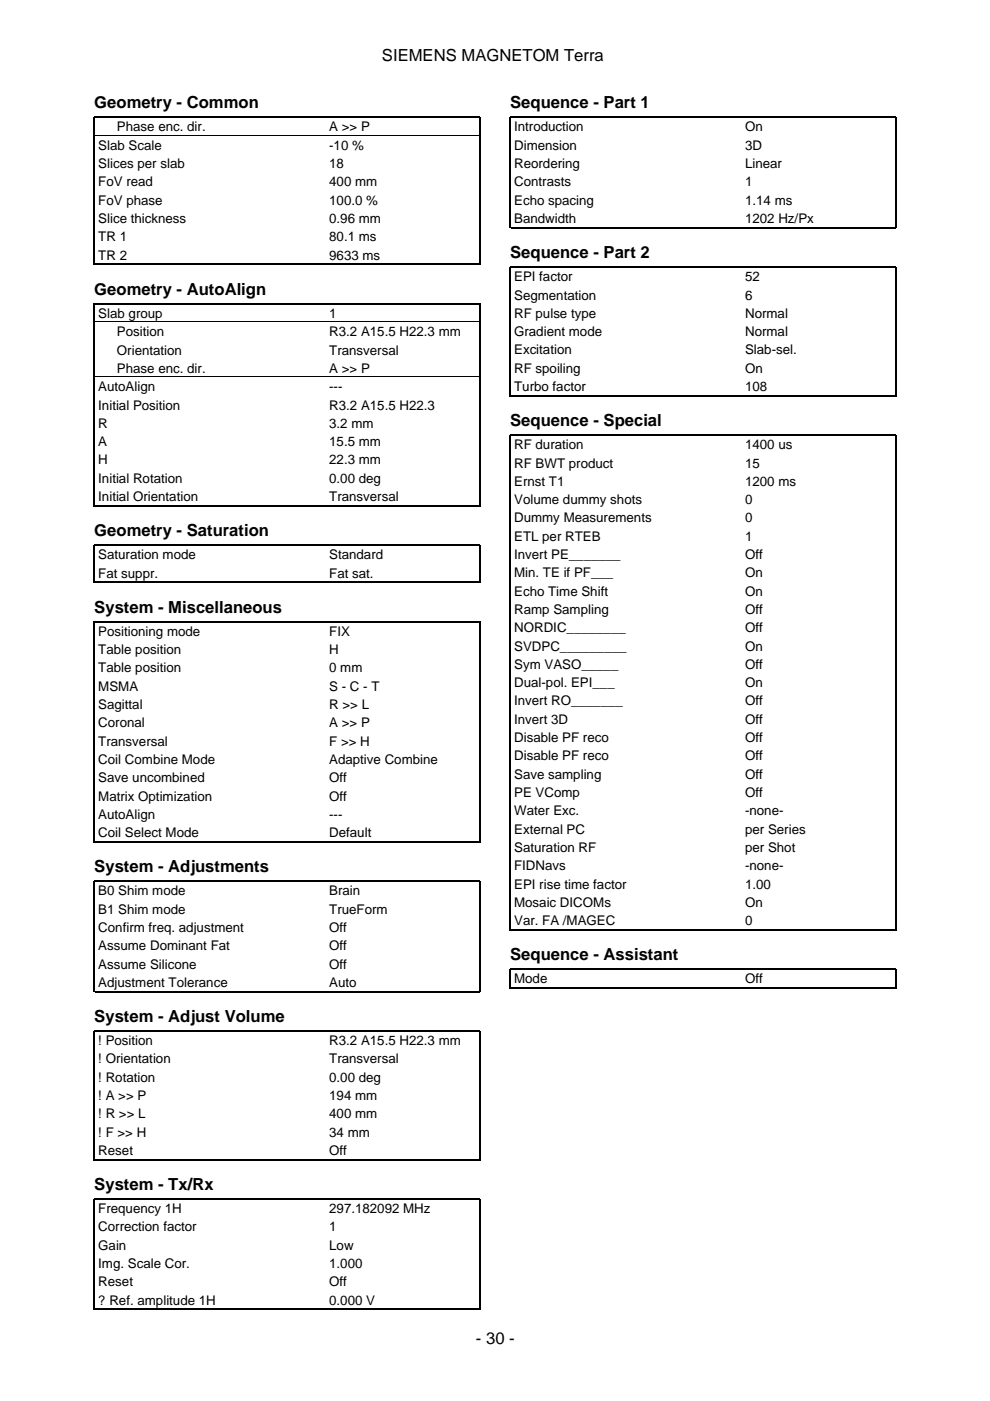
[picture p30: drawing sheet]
<svg xmlns="http://www.w3.org/2000/svg" width="210mm" height="297mm" viewBox="0 0 210 297" stroke-linecap="round" stroke-linejoin="round" font-family="sans-serif">
<defs><g id="words">
<g font-size="3.5">
<text x="81" y="12.9">SIEMENS MAGNETOM Terra</text>
<text x="20" y="22.9">Geometry - Common</text>
<text x="108.2" y="22.9">Sequence - Part 1</text>
<text x="108.2" y="54.7">Sequence - Part 2</text>
<text x="20" y="62.4">Geometry - AutoAlign</text>
<text x="108.2" y="90.3">Sequence - Special</text>
<text x="20" y="113.6">Geometry - Saturation</text>
<text x="20" y="129.9">System - Miscellaneous</text>
<text x="20" y="184.9">System - Adjustments</text>
<text x="108.2" y="203.6">Sequence - Assistant</text>
<text x="20" y="216.7">System - Adjust Volume</text>
<text x="20" y="252.3">System - Tx/Rx</text>
<text x="100.9" y="284.9">- 30 -</text>
</g>
<g font-size="2.8">
<text x="24.8" y="27.9">Phase enc. dir.</text>
<text x="69.8" y="27.9">A &gt;&gt; P</text>
<text x="109" y="27.9">Introduction</text>
<text x="158" y="27.9">On</text>
<text x="20.8" y="31.7">Slab Scale</text>
<text x="20.8" y="35.6">Slices per slab</text>
<text x="69.8" y="31.7">-10 %</text>
<text x="69.8" y="35.6">18</text>
<text x="109" y="31.7">Dimension</text>
<text x="109" y="35.6">Reordering</text>
<text x="158" y="31.7">3D</text>
<text x="158" y="35.6">Linear</text>
<text x="20.8" y="39.5">FoV read</text>
<text x="69.8" y="39.5">400 mm</text>
<text x="109" y="39.5">Contrasts</text>
<text x="158" y="39.5">1</text>
<text x="20.8" y="43.4">FoV phase</text>
<text x="20.8" y="47.3">Slice thickness</text>
<text x="69.8" y="43.4">100.0 %</text>
<text x="69.8" y="47.3">0.96 mm</text>
<text x="109" y="43.4">Echo spacing</text>
<text x="109" y="47.3">Bandwidth</text>
<text x="158" y="43.4">1.14 ms</text>
<text x="158" y="47.3">1202 Hz/Px</text>
<text x="20.8" y="51.2">TR 1</text>
<text x="69.8" y="51.2">80.1 ms</text>
<text x="20.8" y="55">TR 2</text>
<text x="69.8" y="55">9633 ms</text>
<text x="109" y="59.6">EPI factor</text>
<text x="158" y="59.6">52</text>
<text x="109" y="63.5">Segmentation</text>
<text x="158" y="63.5">6</text>
<text x="20.8" y="67.4">Slab group</text>
<text x="24.8" y="71.3">Position</text>
<text x="69.8" y="67.4">1</text>
<text x="69.8" y="71.3">R3.2 A15.5 H22.3 mm</text>
<text x="109" y="67.4">RF pulse type</text>
<text x="109" y="71.3">Gradient mode</text>
<text x="158" y="67.4">Normal</text>
<text x="158" y="71.3">Normal</text>
<text x="24.8" y="75.2">Orientation</text>
<text x="69.8" y="75.2">Transversal</text>
<text x="109" y="75.1">Excitation</text>
<text x="158" y="75.1">Slab-sel.</text>
<text x="20.8" y="82.9">AutoAlign</text>
<text x="24.8" y="79">Phase enc. dir.</text>
<text x="69.8" y="79">A &gt;&gt; P</text>
<text x="69.8" y="82.9">---</text>
<text x="109" y="79">RF spoiling</text>
<text x="109" y="82.9">Turbo factor</text>
<text x="158" y="79">On</text>
<text x="158" y="82.9">108</text>
<text x="20.8" y="86.8">Initial Position</text>
<text x="69.8" y="86.8">R3.2 A15.5 H22.3</text>
<text x="20.8" y="90.7">R</text>
<text x="20.8" y="94.6">A</text>
<text x="69.8" y="90.7">3.2 mm</text>
<text x="69.8" y="94.6">15.5 mm</text>
<text x="109" y="95.2">RF duration</text>
<text x="158" y="95.2">1400 us</text>
<text x="20.8" y="98.5">H</text>
<text x="69.8" y="98.5">22.3 mm</text>
<text x="109" y="99.1">RF BWT product</text>
<text x="158" y="99.1">15</text>
<text x="20.8" y="102.3">Initial Rotation</text>
<text x="20.8" y="106.2">Initial Orientation</text>
<text x="69.8" y="102.3">0.00 deg</text>
<text x="69.8" y="106.2">Transversal</text>
<text x="109" y="103">Ernst T1</text>
<text x="109" y="106.9">Volume dummy shots</text>
<text x="158" y="103">1200 ms</text>
<text x="158" y="106.9">0</text>
<text x="109" y="110.8">Dummy Measurements</text>
<text x="158" y="110.8">0</text>
<text x="20.8" y="118.6">Saturation mode</text>
<text x="69.8" y="118.6">Standard</text>
<text x="109" y="114.7">ETL per RTEB</text>
<text x="109" y="118.5">Invert PE_______</text>
<text x="158" y="114.7">1</text>
<text x="158" y="118.5">Off</text>
<text x="20.8" y="122.5">Fat suppr.</text>
<text x="69.8" y="122.5">Fat sat.</text>
<text x="109" y="122.4">Min. TE if PF___</text>
<text x="158" y="122.4">On</text>
<text x="109" y="126.3">Echo Time Shift</text>
<text x="109" y="130.2">Ramp Sampling</text>
<text x="158" y="126.3">On</text>
<text x="158" y="130.2">Off</text>
<text x="20.8" y="134.8">Positioning mode</text>
<text x="69.8" y="134.8">FIX</text>
<text x="109" y="134.1">NORDIC________</text>
<text x="109" y="137.9">SVDPC_________</text>
<text x="158" y="134.1">Off</text>
<text x="158" y="137.9">On</text>
<text x="20.8" y="138.7">Table position</text>
<text x="20.8" y="142.6">Table position</text>
<text x="69.8" y="138.7">H</text>
<text x="69.8" y="142.6">0 mm</text>
<text x="109" y="141.8">Sym VASO_____</text>
<text x="158" y="141.8">Off</text>
<text x="20.8" y="146.4">MSMA</text>
<text x="69.8" y="146.4">S - C - T</text>
<text x="109" y="145.7">Dual-pol. EPI___</text>
<text x="109" y="149.6">Invert RO_______</text>
<text x="158" y="145.7">On</text>
<text x="158" y="149.6">Off</text>
<text x="20.8" y="150.3">Sagittal</text>
<text x="20.8" y="154.2">Coronal</text>
<text x="69.8" y="150.3">R &gt;&gt; L</text>
<text x="69.8" y="154.2">A &gt;&gt; P</text>
<text x="109" y="153.5">Invert 3D</text>
<text x="158" y="153.5">Off</text>
<text x="20.8" y="158.1">Transversal</text>
<text x="20.8" y="162">Coil Combine Mode</text>
<text x="69.8" y="158.1">F &gt;&gt; H</text>
<text x="69.8" y="162">Adaptive Combine</text>
<text x="109" y="157.3">Disable PF reco</text>
<text x="109" y="161.2">Disable PF reco</text>
<text x="158" y="157.3">Off</text>
<text x="158" y="161.2">Off</text>
<text x="20.8" y="165.8">Save uncombined</text>
<text x="69.8" y="165.8">Off</text>
<text x="109" y="165.1">Save sampling</text>
<text x="158" y="165.1">Off</text>
<text x="20.8" y="169.7">Matrix Optimization</text>
<text x="20.8" y="173.6">AutoAlign</text>
<text x="69.8" y="169.7">Off</text>
<text x="69.8" y="173.6">---</text>
<text x="109" y="169">PE VComp</text>
<text x="109" y="172.9">Water Exc.</text>
<text x="158" y="169">Off</text>
<text x="158" y="172.9">-none-</text>
<text x="20.8" y="177.5">Coil Select Mode</text>
<text x="69.8" y="177.5">Default</text>
<text x="109" y="176.7">External PC</text>
<text x="158" y="176.7">per Series</text>
<text x="109" y="180.6">Saturation RF</text>
<text x="109" y="184.5">FIDNavs</text>
<text x="158" y="180.6">per Shot</text>
<text x="158" y="184.5">-none-</text>
<text x="20.8" y="189.8">B0 Shim mode</text>
<text x="69.8" y="189.8">Brain</text>
<text x="109" y="188.4">EPI rise time factor</text>
<text x="158" y="188.4">1.00</text>
<text x="20.8" y="193.7">B1 Shim mode</text>
<text x="20.8" y="197.6">Confirm freq. adjustment</text>
<text x="69.8" y="193.7">TrueForm</text>
<text x="69.8" y="197.6">Off</text>
<text x="109" y="192.3">Mosaic DICOMs</text>
<text x="109" y="196.1">Var. FA /MAGEC</text>
<text x="158" y="192.3">On</text>
<text x="158" y="196.1">0</text>
<text x="20.8" y="201.5">Assume Dominant Fat</text>
<text x="69.8" y="201.5">Off</text>
<text x="20.8" y="205.4">Assume Silicone</text>
<text x="20.8" y="209.2">Adjustment Tolerance</text>
<text x="69.8" y="205.4">Off</text>
<text x="69.8" y="209.2">Auto</text>
<text x="109" y="208.5">Mode</text>
<text x="158" y="208.5">Off</text>
<text x="20.8" y="221.6">! Position</text>
<text x="69.8" y="221.6">R3.2 A15.5 H22.3 mm</text>
<text x="20.8" y="225.5">! Orientation</text>
<text x="69.8" y="225.5">Transversal</text>
<text x="20.8" y="229.3">! Rotation</text>
<text x="20.8" y="233.2">! A &gt;&gt; P</text>
<text x="69.8" y="229.3">0.00 deg</text>
<text x="69.8" y="233.2">194 mm</text>
<text x="20.8" y="237.1">! R &gt;&gt; L</text>
<text x="69.8" y="237.1">400 mm</text>
<text x="20.8" y="241">! F &gt;&gt; H</text>
<text x="20.8" y="244.9">Reset</text>
<text x="69.8" y="241">34 mm</text>
<text x="69.8" y="244.9">Off</text>
<text x="20.8" y="257.2">Frequency 1H</text>
<text x="69.8" y="257.2">297.182092 MHz</text>
<text x="20.8" y="261.1">Correction factor</text>
<text x="69.8" y="261.1">1</text>
<text x="20.8" y="265">Gain</text>
<text x="20.8" y="268.9">Img. Scale Cor.</text>
<text x="69.8" y="265">Low</text>
<text x="69.8" y="268.9">1.000</text>
<text x="20.8" y="272.7">Reset</text>
<text x="69.8" y="272.7">Off</text>
<text x="20.8" y="276.6">? Ref. amplitude 1H</text>
<text x="69.8" y="276.6">0.000 V</text>
</g>
</g></defs>
<g fill="none" stroke="#000" stroke-width=".26">
<path d="M20 56.2v-31.4h81.8v31.4M20.1 56h81.6M108.2 48.4v-23.6h81.8v23.6M108.3 48.3h81.6M108.2 84v-27.4h81.8v27.4M108.3 83.9h81.6M20 107.4v-43h81.8v43M20.1 107.2h81.6M20 131.8h81.8M20 123.6v-8h81.8v8M20 131.8v46.8M20.1 123.5h81.6"/>
<path d="M101.8 131.8v46.8M20.1 178.5h81.6M108.2 197.3v-105.1h81.8v105.1M108.3 197.1h81.6M20 210.4v-23.6h81.8v23.6M20.1 210.2h81.6M108.2 209.6v-4.1h81.8v4.1M108.3 209.5h81.6M20 246v-27.4h81.8v27.4M20.1 245.9h81.6M20 277.8v-23.6h81.8v23.6M20.1 277.6h81.6"/>
</g>
<path d="M20.1 28.7h81.6M20.1 68.3h81.6M20.1 79.9h81.6" fill="none" stroke="#000" stroke-width=".21"/>
<use href="#words"/>
</svg>
